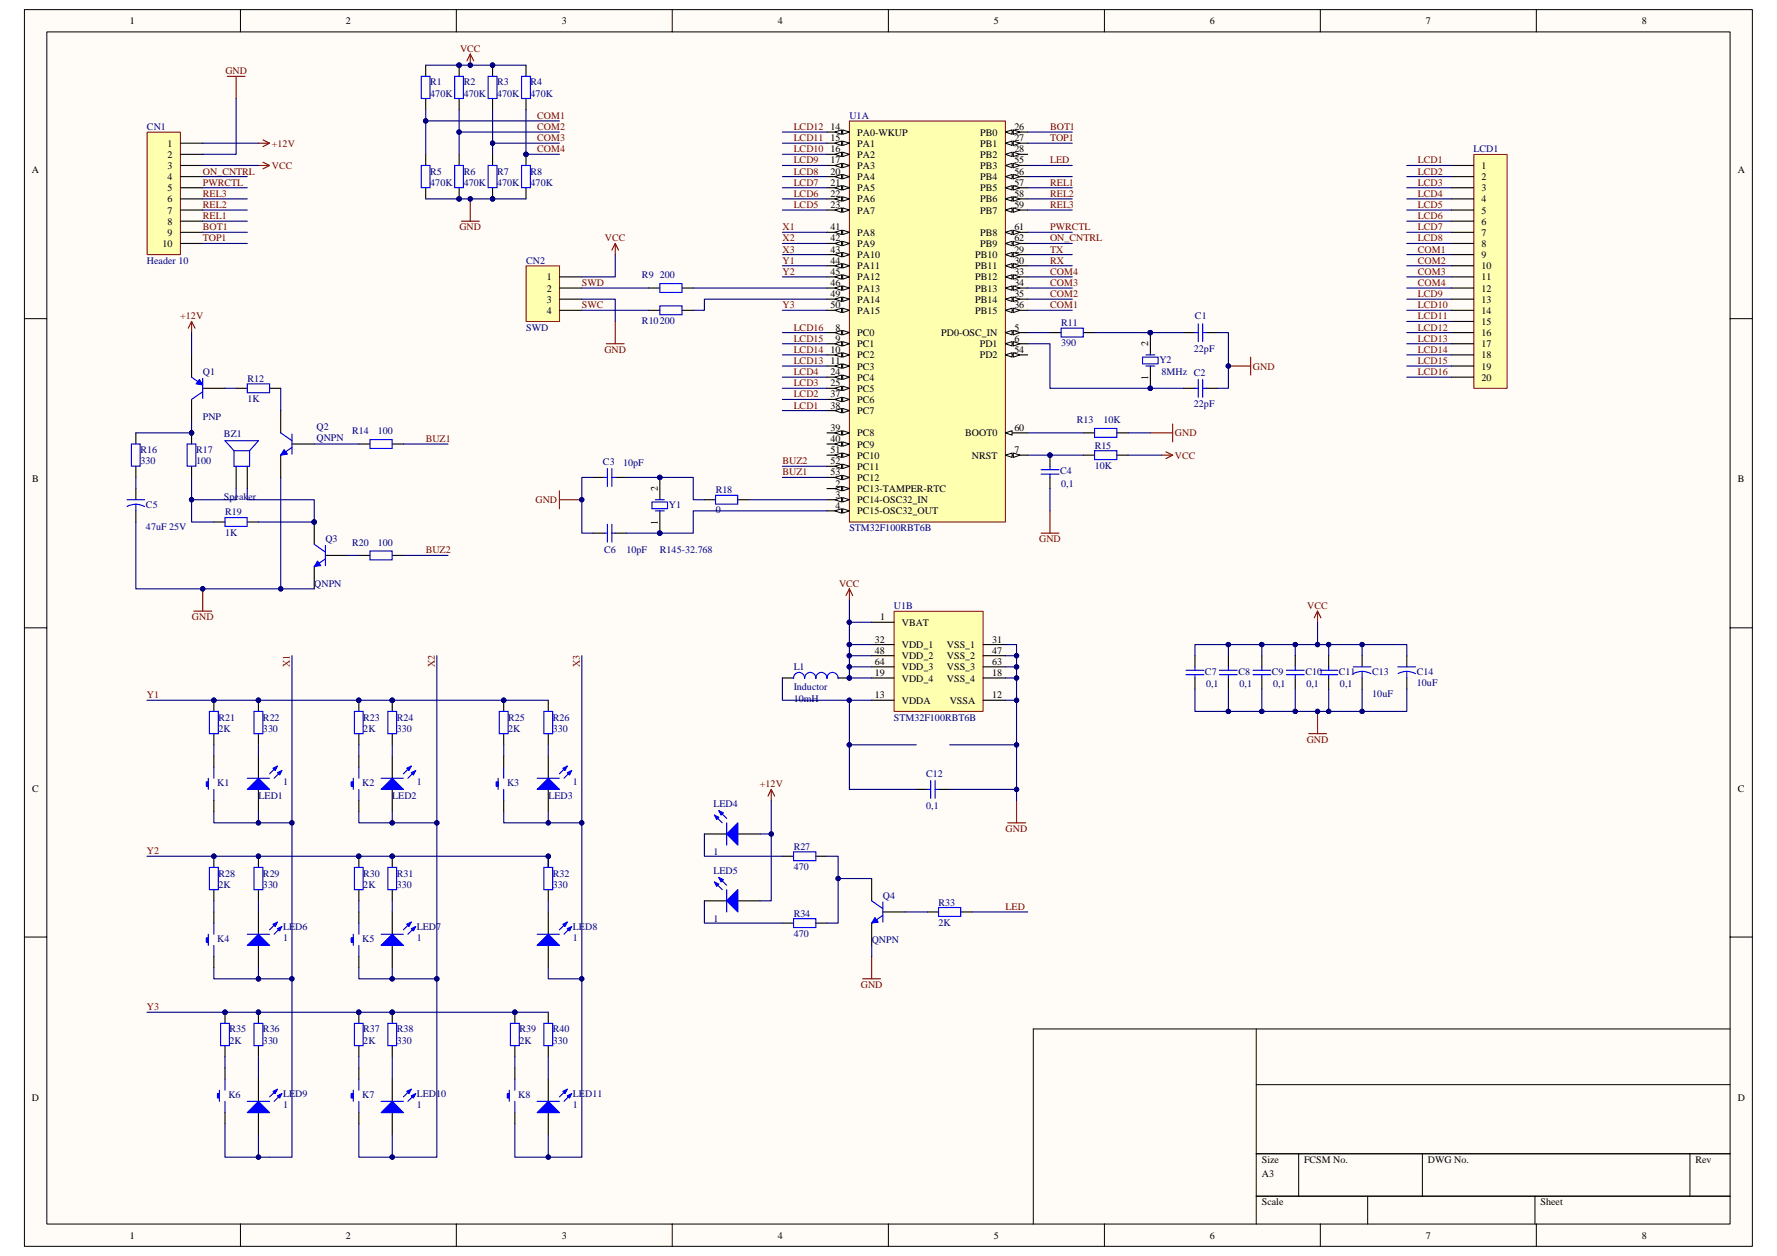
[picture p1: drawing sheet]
<svg xmlns="http://www.w3.org/2000/svg" width="297mm" height="210mm" viewBox="0 0 297 210" stroke-linecap="round" stroke-linejoin="round" font-family="sans-serif">
<defs><g id="words">
<g font-size="1.7">
<text x="21.7" y="4">1</text>
<text x="57.8" y="4">2</text>
<text x="93.9" y="4">3</text>
<text x="130" y="4">4</text>
<text x="166.1" y="4">5</text>
<text x="202.2" y="4">6</text>
<text x="238.4" y="4">7</text>
<text x="274.4" y="4">8</text>
<text x="138.8" y="21.7">14</text>
<text x="138.8" y="23.6">15</text>
<text x="143.3" y="22.7">PA0-WKUP</text>
<text x="163.9" y="22.7">PB0</text>
<text x="169.6" y="21.7">26</text>
<text x="169.6" y="23.6">27</text>
<text x="5.3" y="29">A</text>
<text x="28" y="24.5">1</text>
<text x="28" y="26.4">2</text>
<text x="28" y="28.3">3</text>
<text x="138.8" y="25.5">16</text>
<text x="138.8" y="27.3">17</text>
<text x="138.8" y="29.2">20</text>
<text x="143.3" y="24.5">PA1</text>
<text x="143.3" y="26.4">PA2</text>
<text x="143.3" y="28.3">PA3</text>
<text x="163.9" y="24.5">PB1</text>
<text x="163.9" y="26.4">PB2</text>
<text x="163.9" y="28.3">PB3</text>
<text x="169.6" y="25.5">28</text>
<text x="169.6" y="27.3">55</text>
<text x="169.6" y="29.2">56</text>
<text x="247.6" y="28.3">1</text>
<text x="290.5" y="29">A</text>
<text x="28" y="30.1">4</text>
<text x="28" y="32">5</text>
<text x="28" y="33.8">6</text>
<text x="28" y="35.7">7</text>
<text x="138.8" y="31.1">21</text>
<text x="138.8" y="32.9">22</text>
<text x="138.8" y="34.8">23</text>
<text x="143.3" y="30.1">PA4</text>
<text x="143.3" y="32">PA5</text>
<text x="143.3" y="33.8">PA6</text>
<text x="143.3" y="35.7">PA7</text>
<text x="163.9" y="30.1">PB4</text>
<text x="163.9" y="32">PB5</text>
<text x="163.9" y="33.8">PB6</text>
<text x="163.9" y="35.7">PB7</text>
<text x="169.6" y="31.1">57</text>
<text x="169.6" y="32.9">58</text>
<text x="169.6" y="34.8">59</text>
<text x="247.6" y="30.1">2</text>
<text x="247.6" y="32">3</text>
<text x="247.6" y="33.8">4</text>
<text x="247.6" y="35.7">5</text>
<text x="27.2" y="41.3">10</text>
<text x="28" y="37.6">8</text>
<text x="28" y="39.4">9</text>
<text x="138.8" y="38.5">41</text>
<text x="138.8" y="40.4">42</text>
<text x="143.3" y="39.4">PA8</text>
<text x="143.3" y="41.3">PA9</text>
<text x="163.9" y="39.4">PB8</text>
<text x="163.9" y="41.3">PB9</text>
<text x="169.6" y="38.5">61</text>
<text x="169.6" y="40.4">62</text>
<text x="247.6" y="37.6">6</text>
<text x="247.6" y="39.4">7</text>
<text x="247.6" y="41.3">8</text>
<text x="91.4" y="46.9">1</text>
<text x="138.8" y="42.2">43</text>
<text x="138.8" y="44.1">44</text>
<text x="138.8" y="46">45</text>
<text x="138.8" y="47.8">46</text>
<text x="143.3" y="43.2">PA10</text>
<text x="143.3" y="45">PA11</text>
<text x="143.3" y="46.9">PA12</text>
<text x="163" y="43.2">PB10</text>
<text x="163" y="45">PB11</text>
<text x="163" y="46.9">PB12</text>
<text x="169.6" y="42.2">29</text>
<text x="169.6" y="44.1">30</text>
<text x="169.6" y="46">33</text>
<text x="169.6" y="47.8">34</text>
<text x="247.6" y="43.2">9</text>
<text x="247.6" y="45">10</text>
<text x="247.6" y="46.9">11</text>
<text x="91.4" y="48.7">2</text>
<text x="91.4" y="50.6">3</text>
<text x="91.4" y="52.5">4</text>
<text x="138.8" y="49.7">49</text>
<text x="138.8" y="51.5">50</text>
<text x="143.3" y="48.7">PA13</text>
<text x="143.3" y="50.6">PA14</text>
<text x="143.3" y="52.5">PA15</text>
<text x="163" y="48.7">PB13</text>
<text x="163" y="50.6">PB14</text>
<text x="163" y="52.5">PB15</text>
<text x="169.6" y="49.7">35</text>
<text x="169.6" y="51.5">36</text>
<text x="247.6" y="48.7">12</text>
<text x="247.6" y="50.6">13</text>
<text x="247.6" y="52.5">14</text>
<text x="138.8" y="59">10</text>
<text x="139.7" y="55.3">8</text>
<text x="139.7" y="57.1">9</text>
<text x="143.3" y="56.2">PC0</text>
<text x="143.3" y="58.1">PC1</text>
<text x="143.3" y="59.9">PC2</text>
<text x="157.3" y="56.2">PD0-OSC_IN</text>
<text x="163.8" y="58.1">PD1</text>
<text x="163.8" y="59.9">PD2</text>
<text x="169.6" y="57.1">6</text>
<text x="169.6" y="59">54</text>
<text x="169.6" y="55.3">5</text>
<text x="191.9" y="57.8" transform="rotate(-90 191.9 57.8)">2</text>
<text x="247.6" y="54.3">15</text>
<text x="247.6" y="56.2">16</text>
<text x="247.6" y="58.1">17</text>
<text x="247.6" y="59.9">18</text>
<text x="138.8" y="60.9">11</text>
<text x="138.8" y="62.7">24</text>
<text x="138.8" y="64.6">25</text>
<text x="143.3" y="61.8">PC3</text>
<text x="143.3" y="63.6">PC4</text>
<text x="143.3" y="65.5">PC5</text>
<text x="191.9" y="63.5" transform="rotate(-90 191.9 63.5)">1</text>
<text x="247.6" y="61.8">19</text>
<text x="247.6" y="63.6">20</text>
<text x="138.8" y="66.4">37</text>
<text x="138.8" y="68.3">38</text>
<text x="143.3" y="67.4">PC6</text>
<text x="143.3" y="69.2">PC7</text>
<text x="138.8" y="72">39</text>
<text x="138.8" y="73.9">40</text>
<text x="138.8" y="75.8">51</text>
<text x="138.8" y="77.6">52</text>
<text x="143.3" y="73">PC8</text>
<text x="143.3" y="74.8">PC9</text>
<text x="143.3" y="76.7">PC10</text>
<text x="161.4" y="73">BOOT0</text>
<text x="162.5" y="76.7">NRST</text>
<text x="169.6" y="72">60</text>
<text x="169.6" y="75.8">7</text>
<text x="5.4" y="80.6">B</text>
<text x="109.9" y="82.1" transform="rotate(-90 109.9 82.1)">2</text>
<text x="138.8" y="79.5">53</text>
<text x="139.7" y="81.3">2</text>
<text x="139.7" y="83.2">3</text>
<text x="143.3" y="78.5">PC11</text>
<text x="143.3" y="80.4">PC12</text>
<text x="143.3" y="82.3">PC13-TAMPER-RTC</text>
<text x="290.5" y="80.6">B</text>
<text x="109.9" y="87.8" transform="rotate(-90 109.9 87.8)">1</text>
<text x="139.7" y="85.1">4</text>
<text x="143.3" y="84.1">PC14-OSC32_IN</text>
<text x="143.3" y="86">PC15-OSC32_OUT</text>
<text x="146.3" y="107.4">32</text>
<text x="147.1" y="103.7">1</text>
<text x="150.7" y="104.6">VBAT</text>
<text x="165.8" y="107.4">31</text>
<text x="146.3" y="109.3">48</text>
<text x="146.3" y="111.1">64</text>
<text x="146.3" y="113">19</text>
<text x="150.7" y="108.4">VDD_1</text>
<text x="150.7" y="110.2">VDD_2</text>
<text x="150.7" y="112.1">VDD_3</text>
<text x="150.7" y="113.9">VDD_4</text>
<text x="158.3" y="108.4">VSS_1</text>
<text x="158.3" y="110.2">VSS_2</text>
<text x="158.3" y="112.1">VSS_3</text>
<text x="158.3" y="113.9">VSS_4</text>
<text x="165.8" y="109.3">47</text>
<text x="165.8" y="111.1">63</text>
<text x="165.8" y="113">18</text>
<text x="146.3" y="116.7">13</text>
<text x="150.7" y="117.7">VDDA</text>
<text x="158.7" y="117.7">VSSA</text>
<text x="165.8" y="116.7">12</text>
<text x="5.4" y="132.3">C</text>
<text x="290.5" y="132.3">C</text>
<text x="5.3" y="184">D</text>
<text x="290.5" y="184">D</text>
<text x="210.9" y="194.4">Size</text>
<text x="210.9" y="196.8">A3</text>
<text x="218" y="194.4">FCSM No.</text>
<text x="238.7" y="194.4">DWG No.</text>
<text x="283.4" y="194.4">Rev</text>
<text x="210.9" y="201.5">Scale</text>
<text x="257.5" y="201.5">Sheet</text>
<text x="21.7" y="207.1">1</text>
<text x="57.8" y="207.1">2</text>
<text x="93.9" y="207.1">3</text>
<text x="130" y="207.1">4</text>
<text x="166.1" y="207.1">5</text>
<text x="202.2" y="207.1">6</text>
<text x="238.4" y="207.1">7</text>
<text x="274.4" y="207.1">8</text>
</g>
<g font-size="1.7" fill="#800000">
<text x="76.9" y="8.7">VCC</text>
<text x="37.7" y="12.4">GND</text>
<text x="89.8" y="21.7">COM2</text>
<text x="89.8" y="23.6">COM3</text>
<text x="89.8" y="19.9">COM1</text>
<text x="132.7" y="21.7">LCD12</text>
<text x="132.7" y="23.6">LCD11</text>
<text x="175.5" y="21.7">BOT1</text>
<text x="175.5" y="23.6">TOP1</text>
<text x="33.9" y="29.2">ON_CNTRL</text>
<text x="45.4" y="28.3">VCC</text>
<text x="45.4" y="24.5">+12V</text>
<text x="89.8" y="25.5">COM4</text>
<text x="132.7" y="29.2">LCD8</text>
<text x="132.7" y="27.3">LCD9</text>
<text x="132.7" y="25.5">LCD10</text>
<text x="175.5" y="27.3">LED</text>
<text x="237" y="27.3">LCD1</text>
<text x="237" y="29.2">LCD2</text>
<text x="33.9" y="31.1">PWRCTL</text>
<text x="33.9" y="32.9">REL3</text>
<text x="33.9" y="34.8">REL2</text>
<text x="132.7" y="31.1">LCD7</text>
<text x="132.7" y="32.9">LCD6</text>
<text x="132.7" y="34.8">LCD5</text>
<text x="175.5" y="34.8">REL3</text>
<text x="175.5" y="32.9">REL2</text>
<text x="175.5" y="31.1">REL1</text>
<text x="237" y="31.1">LCD3</text>
<text x="237" y="32.9">LCD4</text>
<text x="237" y="34.8">LCD5</text>
<text x="33.9" y="38.5">BOT1</text>
<text x="33.9" y="40.4">TOP1</text>
<text x="33.9" y="36.6">REL1</text>
<text x="76.8" y="38.5">GND</text>
<text x="101.1" y="40.4">VCC</text>
<text x="130.8" y="38.5">X1</text>
<text x="130.8" y="40.4">X2</text>
<text x="175.5" y="40.4">ON_CNTRL</text>
<text x="175.5" y="38.5">PWRCTL</text>
<text x="237" y="36.6">LCD6</text>
<text x="237" y="38.5">LCD7</text>
<text x="237" y="40.4">LCD8</text>
<text x="97.3" y="47.8">SWD</text>
<text x="130.8" y="42.2">X3</text>
<text x="130.8" y="44.1">Y1</text>
<text x="130.8" y="46">Y2</text>
<text x="175.5" y="47.8">COM3</text>
<text x="175.5" y="46">COM4</text>
<text x="175.5" y="42.2">TX</text>
<text x="175.5" y="44.1">RX</text>
<text x="237" y="42.2">COM1</text>
<text x="237" y="44.1">COM2</text>
<text x="237" y="46">COM3</text>
<text x="237" y="47.8">COM4</text>
<text x="30.1" y="53.4">+12V</text>
<text x="97.3" y="51.5">SWC</text>
<text x="130.8" y="51.5">Y3</text>
<text x="175.5" y="49.7">COM2</text>
<text x="175.5" y="51.5">COM1</text>
<text x="237" y="49.7">LCD9</text>
<text x="237" y="51.5">LCD10</text>
<text x="237" y="53.4">LCD11</text>
<text x="101" y="59">GND</text>
<text x="132.7" y="55.3">LCD16</text>
<text x="132.7" y="57.1">LCD15</text>
<text x="132.7" y="59">LCD14</text>
<text x="237" y="55.3">LCD12</text>
<text x="237" y="57.1">LCD13</text>
<text x="237" y="59">LCD14</text>
<text x="132.7" y="62.7">LCD4</text>
<text x="132.7" y="64.6">LCD3</text>
<text x="132.7" y="60.9">LCD13</text>
<text x="209.4" y="61.8">GND</text>
<text x="237" y="60.9">LCD15</text>
<text x="237" y="62.7">LCD16</text>
<text x="132.7" y="66.4">LCD2</text>
<text x="132.7" y="68.3">LCD1</text>
<text x="71.2" y="73.9">BUZ1</text>
<text x="130.8" y="77.6">BUZ2</text>
<text x="196.4" y="76.7">VCC</text>
<text x="196.4" y="73">GND</text>
<text x="130.8" y="79.5">BUZ1</text>
<text x="89.5" y="84.1">GND</text>
<text x="71.2" y="92.5">BUZ2</text>
<text x="173.7" y="90.7">GND</text>
<text x="140.2" y="98.1">VCC</text>
<text x="218.5" y="101.8">VCC</text>
<text x="32.1" y="103.7">GND</text>
<text x="48.4" y="111.5" transform="rotate(-90 48.4 111.5)">X1</text>
<text x="72.7" y="111.5" transform="rotate(-90 72.7 111.5)">X2</text>
<text x="96.9" y="111.5" transform="rotate(-90 96.9 111.5)">X3</text>
<text x="24.6" y="116.7">Y1</text>
<text x="218.4" y="124.2">GND</text>
<text x="127" y="131.6">+12V</text>
<text x="24.6" y="142.8">Y2</text>
<text x="168.1" y="139.1">GND</text>
<text x="168.1" y="152.1">LED</text>
<text x="143.9" y="165.2">GND</text>
<text x="24.6" y="168.9">Y3</text>
</g>
<g font-size="1.7" fill="#000080">
<text x="71.9" y="16.2">470K</text>
<text x="71.9" y="14.3">R1</text>
<text x="77.5" y="16.2">470K</text>
<text x="77.5" y="14.3">R2</text>
<text x="83.1" y="16.2">470K</text>
<text x="83.1" y="14.3">R3</text>
<text x="88.7" y="16.2">470K</text>
<text x="88.7" y="14.3">R4</text>
<text x="24.6" y="21.7">CN1</text>
<text x="142" y="19.9">U1A</text>
<text x="71.9" y="29.2">R5</text>
<text x="77.5" y="29.2">R6</text>
<text x="83.1" y="29.2">R7</text>
<text x="88.7" y="29.2">R8</text>
<text x="246.3" y="25.5">LCD1</text>
<text x="71.9" y="31.1">470K</text>
<text x="77.5" y="31.1">470K</text>
<text x="83.1" y="31.1">470K</text>
<text x="88.7" y="31.1">470K</text>
<text x="24.6" y="44.1">Header 10</text>
<text x="87.9" y="44.1">CN2</text>
<text x="107.3" y="46.5">R9</text>
<text x="110.3" y="46.5">200</text>
<text x="199.7" y="53.4">C1</text>
<text x="87.9" y="55.3">SWD</text>
<text x="107.3" y="54.1">R10200</text>
<text x="177.4" y="57.9">390</text>
<text x="177.4" y="54.5">R11</text>
<text x="199.6" y="58.8">22pF</text>
<text x="33.9" y="62.7">Q1</text>
<text x="41.4" y="63.8">R12</text>
<text x="193.8" y="60.7">Y2</text>
<text x="194.2" y="62.7">8MHz C2</text>
<text x="33.9" y="70.2">PNP</text>
<text x="41.4" y="67.2">1K</text>
<text x="52.9" y="71.8">Q2</text>
<text x="180" y="70.7">R13</text>
<text x="184.5" y="70.7">10K</text>
<text x="199.6" y="68.1">22pF</text>
<text x="23.5" y="77.6">330</text>
<text x="23.5" y="75.8">R16</text>
<text x="32.8" y="77.6">100</text>
<text x="32.8" y="75.8">R17</text>
<text x="37.4" y="73.1">BZ1</text>
<text x="52.9" y="73.7">QNPN</text>
<text x="58.9" y="72.6">R14</text>
<text x="63.2" y="72.6">100</text>
<text x="100.8" y="77.8">C3</text>
<text x="104.2" y="78">10pF</text>
<text x="183" y="75">R15</text>
<text x="37.4" y="83.6">Speaker</text>
<text x="119.6" y="82.4">R18</text>
<text x="177.2" y="79.3">C4</text>
<text x="177.4" y="81.3">0,1</text>
<text x="183" y="78.4">10K</text>
<text x="24.4" y="88.6">47uF 25V</text>
<text x="24.4" y="84.9">C5</text>
<text x="37.6" y="89.5">1K</text>
<text x="37.6" y="86.2">R19</text>
<text x="111.8" y="84.9">Y1</text>
<text x="119.6" y="85.8">0</text>
<text x="142" y="88.8">STM32F100RBT6B</text>
<text x="54.4" y="90.7">Q3</text>
<text x="58.9" y="91.2">R20</text>
<text x="63.2" y="91.2">100</text>
<text x="101" y="92.5">C6</text>
<text x="104.7" y="92.5">10pF</text>
<text x="110.3" y="92.5">R145-32.768</text>
<text x="52.5" y="98.1">QNPN</text>
<text x="149.4" y="101.8">U1B</text>
<text x="132.7" y="112.1">L1</text>
<text x="201.4" y="112.8">C7</text>
<text x="207" y="112.8">C8</text>
<text x="212.6" y="112.8">C9</text>
<text x="218.2" y="112.8">C10</text>
<text x="223.8" y="112.8">C11</text>
<text x="229.4" y="112.8">C13</text>
<text x="236.8" y="112.8">C14</text>
<text x="132.7" y="117.3">10mH</text>
<text x="132.7" y="115.4">Inductor</text>
<text x="201.6" y="114.9">0,1</text>
<text x="207.2" y="114.9">0,1</text>
<text x="212.8" y="114.9">0,1</text>
<text x="218.4" y="114.9">0,1</text>
<text x="224" y="114.9">0,1</text>
<text x="229.4" y="116.5">10uF</text>
<text x="236.8" y="114.7">10uF</text>
<text x="36.5" y="122.3">2K</text>
<text x="36.5" y="120.5">R21</text>
<text x="44" y="122.3">330</text>
<text x="44" y="120.5">R22</text>
<text x="60.7" y="122.3">2K</text>
<text x="60.7" y="120.5">R23</text>
<text x="66.3" y="122.3">330</text>
<text x="66.3" y="120.5">R24</text>
<text x="85" y="122.3">2K</text>
<text x="85" y="120.5">R25</text>
<text x="92.4" y="122.3">330</text>
<text x="92.4" y="120.5">R26</text>
<text x="149.4" y="120.5">STM32F100RBT6B</text>
<text x="36.3" y="131.4">K1</text>
<text x="47.3" y="131.3">1</text>
<text x="60.6" y="131.4">K2</text>
<text x="69.7" y="131.3">1</text>
<text x="84.8" y="131.4">K3</text>
<text x="95.8" y="131.3">1</text>
<text x="154.8" y="130">C12</text>
<text x="43.2" y="133.5">LED1</text>
<text x="65.6" y="133.5">LED2</text>
<text x="91.7" y="133.5">LED3</text>
<text x="119.2" y="135">LED4</text>
<text x="154.8" y="135.2">0,1</text>
<text x="119.2" y="143">1</text>
<text x="132.7" y="142.1">R27</text>
<text x="36.5" y="148.4">2K</text>
<text x="36.5" y="146.5">R28</text>
<text x="44" y="148.4">330</text>
<text x="44" y="146.5">R29</text>
<text x="60.7" y="148.4">2K</text>
<text x="60.7" y="146.5">R30</text>
<text x="66.3" y="148.4">330</text>
<text x="66.3" y="146.5">R31</text>
<text x="92.4" y="148.4">330</text>
<text x="92.4" y="146.5">R32</text>
<text x="119.2" y="146.2">LED5</text>
<text x="132.7" y="145.4">470</text>
<text x="47.3" y="155.5">LED6</text>
<text x="69.7" y="155.5">LED7</text>
<text x="95.8" y="155.5">LED8</text>
<text x="119.2" y="154.2">1</text>
<text x="132.7" y="153.2">R34</text>
<text x="147.6" y="150.3">Q4</text>
<text x="156.9" y="154.7">2K</text>
<text x="156.9" y="151.4">R33</text>
<text x="36.3" y="157.5">K4</text>
<text x="47.3" y="157.3">1</text>
<text x="60.6" y="157.5">K5</text>
<text x="69.7" y="157.3">1</text>
<text x="95.8" y="157.3">1</text>
<text x="132.7" y="156.6">470</text>
<text x="145.7" y="157.7">QNPN</text>
<text x="38.4" y="172.6">R35</text>
<text x="44" y="172.6">R36</text>
<text x="60.7" y="172.6">R37</text>
<text x="66.3" y="172.6">R38</text>
<text x="86.8" y="172.6">R39</text>
<text x="92.4" y="172.6">R40</text>
<text x="38.4" y="174.5">2K</text>
<text x="44" y="174.5">330</text>
<text x="60.7" y="174.5">2K</text>
<text x="66.3" y="174.5">330</text>
<text x="86.8" y="174.5">2K</text>
<text x="92.4" y="174.5">330</text>
<text x="38.2" y="183.6">K6</text>
<text x="47.3" y="183.4">LED9</text>
<text x="47.3" y="185.3">1</text>
<text x="60.6" y="183.6">K7</text>
<text x="69.7" y="183.4">LED10</text>
<text x="69.7" y="185.3">1</text>
<text x="86.6" y="183.6">K8</text>
<text x="95.8" y="183.4">LED11</text>
<text x="95.8" y="185.3">1</text>
</g>
</g></defs>
<path d="M4.1 1.6h288.8v206.8h-288.8z" fill="#fffcf8"/>
<path d="M4.1 1.6h288.8v206.8h-288.8z" fill="none" stroke="#000" stroke-width=".17"/>
<path d="M7.8 5.4h281.4v199.2h-281.4z" fill="#fffcf8"/>
<g fill="none" stroke="#000" stroke-width=".17">
<path d="M7.8 5.3h281.4v199.3h-281.4zM40.2 1.6v3.7M76.3 1.6v3.7M112.4 1.6v3.7M148.5 1.6v3.7M184.6 1.6v3.7M220.7 1.6v3.7M256.8 1.6v3.7M4.1 53.3h3.7M289.2 53.3h3.7M4.1 105h3.7M289.2 105h3.7"/>
<path d="M4.1 156.7h3.7M289.2 156.7h3.7M210 172v32.6M289.2 172h-116.5v32.6M210 181.3h79.2M210 192.9h79.2M210 200h79.2M217.1 192.9v7.1M228.6 200v4.6M237.8 192.9v7.1M256.6 200v4.6M282.5 192.9v7.1"/>
<path d="M40.2 204.6v3.8M76.3 204.6v3.8M112.4 204.6v3.8M148.5 204.6v3.8M184.6 204.6v3.8M220.7 204.6v3.8M256.8 204.6v3.8"/>
</g>
<path d="M24.6 22.1h5.6v20.5h-5.6z" fill="#ffffb0"/>
<path d="M24.6 22.1h5.6v20.5h-5.6z" fill="none" stroke="#800000" stroke-width=".17"/>
<path d="M30.2 23.9h3.7M30.2 25.8h3.7M30.2 27.7h3.7M30.2 29.5h3.7M30.2 31.4h3.7M30.2 33.3h3.7M30.2 35.1h3.7M30.2 37h3.7M30.2 38.8h3.7M30.2 40.7h3.7" fill="none" stroke="#000" stroke-width=".19"/>
<path d="M38 12.8h3M39.5 12.8v3.7M43.2 27.7h1.9M43.2 23.9h1.9M44 27.1l1.1 .6M44 23.4l1.1 .5M45.1 27.7l-1.1 .5M45.1 23.9l-1.1 .6" fill="none" stroke="#800000" stroke-width=".19"/>
<path d="M246.4 25.8h5.5v39.1h-5.5z" fill="#ffffb0"/>
<path d="M246.4 25.8h5.5v39.1h-5.5z" fill="none" stroke="#800000" stroke-width=".17"/>
<g fill="none" stroke="#000" stroke-width=".19">
<path d="M242.6 27.7h3.7M242.6 29.5h3.7M242.6 31.4h3.7M242.6 33.3h3.7M242.6 35.1h3.7M242.6 37h3.7M242.6 38.8h3.7M242.6 40.7h3.7M242.6 42.6h3.7M242.6 44.4h3.7M242.6 46.3h3.7M242.6 48.2h3.7"/>
<path d="M242.6 50h3.7M242.6 51.9h3.7M242.6 53.7h3.7M242.6 55.6h3.7M242.6 57.5h3.7M242.6 59.3h3.7M242.6 61.2h3.7M242.6 63.1h3.7M65.6 126.4v3.7M65.6 132v3.7"/>
</g>
<path d="M63.7 132l1.9-1.9 1.8 1.9z" fill="#00f"/>
<path d="M63.7 132l1.9-1.9 1.8 1.9zM68.7 128.1l-1.3 1.3M69.5 128.8l-1.3 1.3" fill="none" stroke="#00f" stroke-width=".19"/>
<path d="M68 128.4l.7-.3-.3 .7z" fill="#00f"/>
<path d="M68 128.4l.7-.3-.3 .7z" fill="none" stroke="#00f" stroke-width=".19"/>
<path d="M68.7 129.2l.8-.4-.4 .8z" fill="#00f"/>
<path d="M63.7 130.1h3.7M68.7 129.2l.8-.4-.4 .8z" fill="none" stroke="#00f" stroke-width=".19"/>
<path d="M43.2 126.4v3.7M43.2 132v3.7" fill="none" stroke="#000" stroke-width=".19"/>
<path d="M41.3 132l1.9-1.9 1.9 1.9z" fill="#00f"/>
<path d="M41.3 132l1.9-1.9 1.9 1.9zM46.4 128.1l-1.3 1.3M47.1 128.8l-1.3 1.3" fill="none" stroke="#00f" stroke-width=".19"/>
<path d="M45.6 128.4l.8-.3-.4 .7z" fill="#00f"/>
<path d="M45.6 128.4l.8-.3-.4 .7z" fill="none" stroke="#00f" stroke-width=".19"/>
<path d="M46.4 129.2l.7-.4-.3 .8z" fill="#00f"/>
<path d="M41.3 130.1h3.8M46.4 129.2l.7-.4-.3 .8z" fill="none" stroke="#00f" stroke-width=".19"/>
<path d="M91.6 126.4v3.7M91.6 132v3.7" fill="none" stroke="#000" stroke-width=".19"/>
<path d="M89.8 132l1.8-1.9 1.9 1.9z" fill="#00f"/>
<path d="M89.8 132l1.8-1.9 1.9 1.9zM94.8 128.1l-1.3 1.3M95.6 128.8l-1.3 1.3" fill="none" stroke="#00f" stroke-width=".19"/>
<path d="M94.1 128.4l.7-.3-.4 .7z" fill="#00f"/>
<path d="M94.1 128.4l.7-.3-.4 .7z" fill="none" stroke="#00f" stroke-width=".19"/>
<path d="M94.8 129.2l.8-.4-.4 .8z" fill="#00f"/>
<path d="M89.8 130.1h3.7M94.8 129.2l.8-.4-.4 .8z" fill="none" stroke="#00f" stroke-width=".19"/>
<path d="M65.6 180.4v3.7M65.6 186v3.7" fill="none" stroke="#000" stroke-width=".19"/>
<path d="M65.6 184.1l1.8 1.9h-3.7z" fill="#00f"/>
<path d="M65.6 184.1l1.8 1.9h-3.7zM68.7 182.1l-1.3 1.3M69.5 182.8l-1.3 1.3" fill="none" stroke="#00f" stroke-width=".19"/>
<path d="M68 182.5l.7-.4-.3 .7z" fill="#00f"/>
<path d="M68 182.5l.7-.4-.3 .7z" fill="none" stroke="#00f" stroke-width=".19"/>
<path d="M68.7 183.2l.8-.4-.4 .8z" fill="#00f"/>
<path d="M63.7 184.1h3.7M68.7 183.2l.8-.4-.4 .8z" fill="none" stroke="#00f" stroke-width=".19"/>
<path d="M43.2 180.4v3.7M43.2 186v3.7" fill="none" stroke="#000" stroke-width=".19"/>
<path d="M43.2 184.1l1.9 1.9h-3.8z" fill="#00f"/>
<path d="M43.2 184.1l1.9 1.9h-3.8zM46.4 182.1l-1.3 1.3M47.1 182.8l-1.3 1.3" fill="none" stroke="#00f" stroke-width=".19"/>
<path d="M45.6 182.5l.8-.4-.4 .7z" fill="#00f"/>
<path d="M45.6 182.5l.8-.4-.4 .7z" fill="none" stroke="#00f" stroke-width=".19"/>
<path d="M46.4 183.2l.7-.4-.3 .8z" fill="#00f"/>
<path d="M41.3 184.1h3.8M46.4 183.2l.7-.4-.3 .8z" fill="none" stroke="#00f" stroke-width=".19"/>
<path d="M91.6 180.4v3.7M91.6 186v3.7" fill="none" stroke="#000" stroke-width=".19"/>
<path d="M91.6 184.1l1.9 1.9h-3.7z" fill="#00f"/>
<path d="M91.6 184.1l1.9 1.9h-3.7zM94.8 182.1l-1.3 1.3M95.6 182.8l-1.3 1.3" fill="none" stroke="#00f" stroke-width=".19"/>
<path d="M94.1 182.5l.7-.4-.4 .7z" fill="#00f"/>
<path d="M94.1 182.5l.7-.4-.4 .7z" fill="none" stroke="#00f" stroke-width=".19"/>
<path d="M94.8 183.2l.8-.4-.4 .8z" fill="#00f"/>
<path d="M89.8 184.1h3.7M94.8 183.2l.8-.4-.4 .8z" fill="none" stroke="#00f" stroke-width=".19"/>
<path d="M65.6 152.5v3.7M65.6 158.1v3.7" fill="none" stroke="#000" stroke-width=".19"/>
<path d="M63.7 158.1l1.9-1.9 1.8 1.9z" fill="#00f"/>
<path d="M63.7 158.1l1.9-1.9 1.8 1.9zM68.7 154.2l-1.3 1.2M69.5 154.9l-1.3 1.3" fill="none" stroke="#00f" stroke-width=".19"/>
<path d="M68 154.5l.7-.3-.3 .7z" fill="#00f"/>
<path d="M68 154.5l.7-.3-.3 .7z" fill="none" stroke="#00f" stroke-width=".19"/>
<path d="M68.7 155.3l.8-.4-.4 .7z" fill="#00f"/>
<path d="M63.7 156.2h3.7M68.7 155.3l.8-.4-.4 .7zM36.9 171.1h1.5v3.7h-1.5zM42.5 171.1h1.4v3.7h-1.4zM59.2 171.1h1.5v3.7h-1.5zM64.8 171.1h1.5v3.7h-1.5zM85.3 171.1h1.5v3.7h-1.5zM90.9 171.1h1.5v3.7h-1.5z" fill="none" stroke="#00f" stroke-width=".19"/>
<path d="M37.6 169.2v1.9M37.6 174.8v1.9M43.2 169.2v1.9M43.2 174.8v1.9M60 169.2v1.9M60 174.8v1.9M65.6 169.2v1.9M65.6 174.8v1.9M86.1 169.2v1.9M86.1 174.8v1.9M91.6 169.2v1.9M91.6 174.8v1.9" fill="none" stroke="#000" stroke-width=".19"/>
<g fill="#000080" stroke="#000080" stroke-width=".17">
<circle cx="60" cy="169.2" r=".36"/>
<circle cx="37.6" cy="169.2" r=".36"/>
<circle cx="86.1" cy="169.2" r=".36"/>
<circle cx="43.2" cy="169.2" r=".36"/>
<circle cx="65.6" cy="169.2" r=".37"/>
</g>
<path d="M142 20.3h26.1v67h-26.1z" fill="#ffffb0"/>
<path d="M142 20.2h26.1v67.1h-26.1z" fill="none" stroke="#800000" stroke-width=".17"/>
<path d="M168.1 72.4h3.7" fill="none" stroke="#000" stroke-width=".19"/>
<path d="M168.1 72.4l1.1-.4v.7z" fill="#fffcf8"/>
<path d="M168.1 72.4l1.1-.4v.7z" fill="none" stroke="#000" stroke-width=".17"/>
<path d="M168.1 76.1h3.7" fill="none" stroke="#000" stroke-width=".19"/>
<path d="M168.1 76.1l1.1-.4v.8z" fill="#fffcf8"/>
<path d="M168.1 76.1l1.1-.4v.8z" fill="none" stroke="#000" stroke-width=".17"/>
<path d="M169.4 75.7l1.1 .4-1.1 .4z" fill="#fffcf8"/>
<path d="M169.4 75.7l1.1 .4-1.1 .4z" fill="none" stroke="#000" stroke-width=".17"/>
<path d="M168.1 55.6h3.7" fill="none" stroke="#000" stroke-width=".19"/>
<path d="M168.1 55.6l1.1-.4v.8z" fill="#fffcf8"/>
<path d="M168.1 55.6l1.1-.4v.8z" fill="none" stroke="#000" stroke-width=".17"/>
<path d="M169.4 55.2l1.1 .4-1.1 .4z" fill="#fffcf8"/>
<path d="M169.4 55.2l1.1 .4-1.1 .4z" fill="none" stroke="#000" stroke-width=".17"/>
<path d="M168.1 57.5h3.7" fill="none" stroke="#000" stroke-width=".19"/>
<path d="M168.1 57.5l1.1-.4v.7z" fill="#fffcf8"/>
<path d="M168.1 57.5l1.1-.4v.7z" fill="none" stroke="#000" stroke-width=".17"/>
<path d="M169.4 57.1l1.1 .4-1.1 .3z" fill="#fffcf8"/>
<path d="M169.4 57.1l1.1 .4-1.1 .3z" fill="none" stroke="#000" stroke-width=".17"/>
<path d="M138.2 22.1h3.8" fill="none" stroke="#000" stroke-width=".19"/>
<path d="M140.9 21.7l1.1 .4-1.1 .4z" fill="#fffcf8"/>
<path d="M140.9 21.7l1.1 .4-1.1 .4z" fill="none" stroke="#000" stroke-width=".17"/>
<path d="M139.5 22.1l1.2-.4v.8z" fill="#fffcf8"/>
<path d="M139.5 22.1l1.2-.4v.8z" fill="none" stroke="#000" stroke-width=".17"/>
<path d="M138.2 23.9h3.8" fill="none" stroke="#000" stroke-width=".19"/>
<path d="M140.9 23.6l1.1 .3-1.1 .4z" fill="#fffcf8"/>
<path d="M140.9 23.6l1.1 .3-1.1 .4z" fill="none" stroke="#000" stroke-width=".17"/>
<path d="M139.5 23.9l1.2-.3v.7z" fill="#fffcf8"/>
<path d="M139.5 23.9l1.2-.3v.7z" fill="none" stroke="#000" stroke-width=".17"/>
<path d="M138.2 25.8h3.8" fill="none" stroke="#000" stroke-width=".19"/>
<path d="M140.9 25.4l1.1 .4-1.1 .4z" fill="#fffcf8"/>
<path d="M140.9 25.4l1.1 .4-1.1 .4z" fill="none" stroke="#000" stroke-width=".17"/>
<path d="M139.5 25.8l1.2-.4v.8z" fill="#fffcf8"/>
<path d="M139.5 25.8l1.2-.4v.8z" fill="none" stroke="#000" stroke-width=".17"/>
<path d="M138.2 27.7h3.8" fill="none" stroke="#000" stroke-width=".19"/>
<path d="M140.9 27.3l1.1 .4-1.1 .3z" fill="#fffcf8"/>
<path d="M140.9 27.3l1.1 .4-1.1 .3z" fill="none" stroke="#000" stroke-width=".17"/>
<path d="M139.5 27.7l1.2-.4v.7z" fill="#fffcf8"/>
<path d="M139.5 27.7l1.2-.4v.7z" fill="none" stroke="#000" stroke-width=".17"/>
<path d="M138.2 29.5h3.8" fill="none" stroke="#000" stroke-width=".19"/>
<path d="M140.9 29.2l1.1 .3-1.1 .4z" fill="#fffcf8"/>
<path d="M140.9 29.2l1.1 .3-1.1 .4z" fill="none" stroke="#000" stroke-width=".17"/>
<path d="M139.5 29.5l1.2-.3v.7z" fill="#fffcf8"/>
<path d="M139.5 29.5l1.2-.3v.7z" fill="none" stroke="#000" stroke-width=".17"/>
<path d="M138.2 31.4h3.8" fill="none" stroke="#000" stroke-width=".19"/>
<path d="M140.9 31l1.1 .4-1.1 .4z" fill="#fffcf8"/>
<path d="M140.9 31l1.1 .4-1.1 .4z" fill="none" stroke="#000" stroke-width=".17"/>
<path d="M139.5 31.4l1.2-.4v.8z" fill="#fffcf8"/>
<path d="M139.5 31.4l1.2-.4v.8z" fill="none" stroke="#000" stroke-width=".17"/>
<path d="M138.2 33.3h3.8" fill="none" stroke="#000" stroke-width=".19"/>
<path d="M140.9 32.9l1.1 .4-1.1 .3z" fill="#fffcf8"/>
<path d="M140.9 32.9l1.1 .4-1.1 .3z" fill="none" stroke="#000" stroke-width=".17"/>
<path d="M139.5 33.3l1.2-.4v.7z" fill="#fffcf8"/>
<path d="M139.5 33.3l1.2-.4v.7z" fill="none" stroke="#000" stroke-width=".17"/>
<path d="M138.2 35.1h3.8" fill="none" stroke="#000" stroke-width=".19"/>
<path d="M140.9 34.8l1.1 .3-1.1 .4z" fill="#fffcf8"/>
<path d="M140.9 34.8l1.1 .3-1.1 .4z" fill="none" stroke="#000" stroke-width=".17"/>
<path d="M139.5 35.1l1.2-.3v.7z" fill="#fffcf8"/>
<path d="M139.5 35.1l1.2-.3v.7z" fill="none" stroke="#000" stroke-width=".17"/>
<path d="M138.2 38.8h3.8" fill="none" stroke="#000" stroke-width=".19"/>
<path d="M140.9 38.5l1.1 .3-1.1 .4z" fill="#fffcf8"/>
<path d="M140.9 38.5l1.1 .3-1.1 .4z" fill="none" stroke="#000" stroke-width=".17"/>
<path d="M139.5 38.8l1.2-.3v.7z" fill="#fffcf8"/>
<path d="M139.5 38.8l1.2-.3v.7z" fill="none" stroke="#000" stroke-width=".17"/>
<path d="M138.2 40.7h3.8" fill="none" stroke="#000" stroke-width=".19"/>
<path d="M140.9 40.3l1.1 .4-1.1 .4z" fill="#fffcf8"/>
<path d="M140.9 40.3l1.1 .4-1.1 .4z" fill="none" stroke="#000" stroke-width=".17"/>
<path d="M139.5 40.7l1.2-.4v.8z" fill="#fffcf8"/>
<path d="M139.5 40.7l1.2-.4v.8z" fill="none" stroke="#000" stroke-width=".17"/>
<path d="M138.2 42.6h3.8" fill="none" stroke="#000" stroke-width=".19"/>
<path d="M140.9 42.2l1.1 .4-1.1 .3z" fill="#fffcf8"/>
<path d="M140.9 42.2l1.1 .4-1.1 .3z" fill="none" stroke="#000" stroke-width=".17"/>
<path d="M139.5 42.6l1.2-.4v.7z" fill="#fffcf8"/>
<path d="M139.5 42.6l1.2-.4v.7z" fill="none" stroke="#000" stroke-width=".17"/>
<path d="M138.2 44.4h3.8" fill="none" stroke="#000" stroke-width=".19"/>
<path d="M140.9 44.1l1.1 .3-1.1 .4z" fill="#fffcf8"/>
<path d="M140.9 44.1l1.1 .3-1.1 .4z" fill="none" stroke="#000" stroke-width=".17"/>
<path d="M139.5 44.4l1.2-.3v.7z" fill="#fffcf8"/>
<path d="M139.5 44.4l1.2-.3v.7z" fill="none" stroke="#000" stroke-width=".17"/>
<path d="M138.2 46.3h3.8" fill="none" stroke="#000" stroke-width=".19"/>
<path d="M140.9 45.9l1.1 .4-1.1 .4z" fill="#fffcf8"/>
<path d="M140.9 45.9l1.1 .4-1.1 .4z" fill="none" stroke="#000" stroke-width=".17"/>
<path d="M139.5 46.3l1.2-.4v.8z" fill="#fffcf8"/>
<path d="M139.5 46.3l1.2-.4v.8z" fill="none" stroke="#000" stroke-width=".17"/>
<path d="M138.2 48.2h3.8" fill="none" stroke="#000" stroke-width=".19"/>
<path d="M140.9 47.8l1.1 .4-1.1 .3z" fill="#fffcf8"/>
<path d="M140.9 47.8l1.1 .4-1.1 .3z" fill="none" stroke="#000" stroke-width=".17"/>
<path d="M139.5 48.2l1.2-.4v.7z" fill="#fffcf8"/>
<path d="M139.5 48.2l1.2-.4v.7z" fill="none" stroke="#000" stroke-width=".17"/>
<path d="M138.2 50h3.8" fill="none" stroke="#000" stroke-width=".19"/>
<path d="M140.9 49.7l1.1 .3-1.1 .4z" fill="#fffcf8"/>
<path d="M140.9 49.7l1.1 .3-1.1 .4z" fill="none" stroke="#000" stroke-width=".17"/>
<path d="M139.5 50l1.2-.3v.7z" fill="#fffcf8"/>
<path d="M139.5 50l1.2-.3v.7z" fill="none" stroke="#000" stroke-width=".17"/>
<path d="M138.2 51.9h3.8" fill="none" stroke="#000" stroke-width=".19"/>
<path d="M140.9 51.5l1.1 .4-1.1 .4z" fill="#fffcf8"/>
<path d="M140.9 51.5l1.1 .4-1.1 .4z" fill="none" stroke="#000" stroke-width=".17"/>
<path d="M139.5 51.9l1.2-.4v.8z" fill="#fffcf8"/>
<path d="M139.5 51.9l1.2-.4v.8z" fill="none" stroke="#000" stroke-width=".17"/>
<path d="M168.1 22.1h3.7" fill="none" stroke="#000" stroke-width=".19"/>
<path d="M168.1 22.1l1.1-.4v.8z" fill="#fffcf8"/>
<path d="M168.1 22.1l1.1-.4v.8z" fill="none" stroke="#000" stroke-width=".17"/>
<path d="M169.4 21.7l1.1 .4-1.1 .4z" fill="#fffcf8"/>
<path d="M169.4 21.7l1.1 .4-1.1 .4z" fill="none" stroke="#000" stroke-width=".17"/>
<path d="M168.1 23.9h3.7" fill="none" stroke="#000" stroke-width=".19"/>
<path d="M168.1 23.9l1.1-.3v.7z" fill="#fffcf8"/>
<path d="M168.1 23.9l1.1-.3v.7z" fill="none" stroke="#000" stroke-width=".17"/>
<path d="M169.4 23.6l1.1 .3-1.1 .4z" fill="#fffcf8"/>
<path d="M169.4 23.6l1.1 .3-1.1 .4z" fill="none" stroke="#000" stroke-width=".17"/>
<path d="M168.1 25.8h3.7" fill="none" stroke="#000" stroke-width=".19"/>
<path d="M168.1 25.8l1.1-.4v.8z" fill="#fffcf8"/>
<path d="M168.1 25.8l1.1-.4v.8z" fill="none" stroke="#000" stroke-width=".17"/>
<path d="M169.4 25.4l1.1 .4-1.1 .4z" fill="#fffcf8"/>
<path d="M169.4 25.4l1.1 .4-1.1 .4z" fill="none" stroke="#000" stroke-width=".17"/>
<path d="M168.1 27.7h3.7" fill="none" stroke="#000" stroke-width=".19"/>
<path d="M168.1 27.7l1.1-.4v.7z" fill="#fffcf8"/>
<path d="M168.1 27.7l1.1-.4v.7z" fill="none" stroke="#000" stroke-width=".17"/>
<path d="M169.4 27.3l1.1 .4-1.1 .3z" fill="#fffcf8"/>
<path d="M169.4 27.3l1.1 .4-1.1 .3z" fill="none" stroke="#000" stroke-width=".17"/>
<path d="M168.1 29.5h3.7" fill="none" stroke="#000" stroke-width=".19"/>
<path d="M168.1 29.5l1.1-.3v.7z" fill="#fffcf8"/>
<path d="M168.1 29.5l1.1-.3v.7z" fill="none" stroke="#000" stroke-width=".17"/>
<path d="M169.4 29.2l1.1 .3-1.1 .4z" fill="#fffcf8"/>
<path d="M169.4 29.2l1.1 .3-1.1 .4z" fill="none" stroke="#000" stroke-width=".17"/>
<path d="M168.1 31.4h3.7" fill="none" stroke="#000" stroke-width=".19"/>
<path d="M168.1 31.4l1.1-.4v.8z" fill="#fffcf8"/>
<path d="M168.1 31.4l1.1-.4v.8z" fill="none" stroke="#000" stroke-width=".17"/>
<path d="M169.4 31l1.1 .4-1.1 .4z" fill="#fffcf8"/>
<path d="M169.4 31l1.1 .4-1.1 .4z" fill="none" stroke="#000" stroke-width=".17"/>
<path d="M168.1 33.3h3.7" fill="none" stroke="#000" stroke-width=".19"/>
<path d="M168.1 33.3l1.1-.4v.7z" fill="#fffcf8"/>
<path d="M168.1 33.3l1.1-.4v.7z" fill="none" stroke="#000" stroke-width=".17"/>
<path d="M169.4 32.9l1.1 .4-1.1 .3z" fill="#fffcf8"/>
<path d="M169.4 32.9l1.1 .4-1.1 .3z" fill="none" stroke="#000" stroke-width=".17"/>
<path d="M168.1 35.1h3.7" fill="none" stroke="#000" stroke-width=".19"/>
<path d="M168.1 35.1l1.1-.3v.7z" fill="#fffcf8"/>
<path d="M168.1 35.1l1.1-.3v.7z" fill="none" stroke="#000" stroke-width=".17"/>
<path d="M169.4 34.8l1.1 .3-1.1 .4z" fill="#fffcf8"/>
<path d="M169.4 34.8l1.1 .3-1.1 .4z" fill="none" stroke="#000" stroke-width=".17"/>
<path d="M168.1 38.8h3.7" fill="none" stroke="#000" stroke-width=".19"/>
<path d="M168.1 38.8l1.1-.3v.7z" fill="#fffcf8"/>
<path d="M168.1 38.8l1.1-.3v.7z" fill="none" stroke="#000" stroke-width=".17"/>
<path d="M169.4 38.5l1.1 .3-1.1 .4z" fill="#fffcf8"/>
<path d="M169.4 38.5l1.1 .3-1.1 .4z" fill="none" stroke="#000" stroke-width=".17"/>
<path d="M168.1 40.7h3.7" fill="none" stroke="#000" stroke-width=".19"/>
<path d="M168.1 40.7l1.1-.4v.8z" fill="#fffcf8"/>
<path d="M168.1 40.7l1.1-.4v.8z" fill="none" stroke="#000" stroke-width=".17"/>
<path d="M169.4 40.3l1.1 .4-1.1 .4z" fill="#fffcf8"/>
<path d="M169.4 40.3l1.1 .4-1.1 .4z" fill="none" stroke="#000" stroke-width=".17"/>
<path d="M168.1 42.6h3.7" fill="none" stroke="#000" stroke-width=".19"/>
<path d="M168.1 42.6l1.1-.4v.7z" fill="#fffcf8"/>
<path d="M168.1 42.6l1.1-.4v.7z" fill="none" stroke="#000" stroke-width=".17"/>
<path d="M169.4 42.2l1.1 .4-1.1 .3z" fill="#fffcf8"/>
<path d="M169.4 42.2l1.1 .4-1.1 .3z" fill="none" stroke="#000" stroke-width=".17"/>
<path d="M168.1 44.4h3.7" fill="none" stroke="#000" stroke-width=".19"/>
<path d="M168.1 44.4l1.1-.3v.7z" fill="#fffcf8"/>
<path d="M168.1 44.4l1.1-.3v.7z" fill="none" stroke="#000" stroke-width=".17"/>
<path d="M169.4 44.1l1.1 .3-1.1 .4z" fill="#fffcf8"/>
<path d="M169.4 44.1l1.1 .3-1.1 .4z" fill="none" stroke="#000" stroke-width=".17"/>
<path d="M168.1 46.3h3.7" fill="none" stroke="#000" stroke-width=".19"/>
<path d="M168.1 46.3l1.1-.4v.8z" fill="#fffcf8"/>
<path d="M168.1 46.3l1.1-.4v.8z" fill="none" stroke="#000" stroke-width=".17"/>
<path d="M169.4 45.9l1.1 .4-1.1 .4z" fill="#fffcf8"/>
<path d="M169.4 45.9l1.1 .4-1.1 .4z" fill="none" stroke="#000" stroke-width=".17"/>
<path d="M168.1 48.2h3.7" fill="none" stroke="#000" stroke-width=".19"/>
<path d="M168.1 48.2l1.1-.4v.7z" fill="#fffcf8"/>
<path d="M168.1 48.2l1.1-.4v.7z" fill="none" stroke="#000" stroke-width=".17"/>
<path d="M169.4 47.8l1.1 .4-1.1 .3z" fill="#fffcf8"/>
<path d="M169.4 47.8l1.1 .4-1.1 .3z" fill="none" stroke="#000" stroke-width=".17"/>
<path d="M168.1 50h3.7" fill="none" stroke="#000" stroke-width=".19"/>
<path d="M168.1 50l1.1-.3v.7z" fill="#fffcf8"/>
<path d="M168.1 50l1.1-.3v.7z" fill="none" stroke="#000" stroke-width=".17"/>
<path d="M169.4 49.7l1.1 .3-1.1 .4z" fill="#fffcf8"/>
<path d="M169.4 49.7l1.1 .3-1.1 .4z" fill="none" stroke="#000" stroke-width=".17"/>
<path d="M168.1 51.9h3.7" fill="none" stroke="#000" stroke-width=".19"/>
<path d="M168.1 51.9l1.1-.4v.8z" fill="#fffcf8"/>
<path d="M168.1 51.9l1.1-.4v.8z" fill="none" stroke="#000" stroke-width=".17"/>
<path d="M169.4 51.5l1.1 .4-1.1 .4z" fill="#fffcf8"/>
<path d="M169.4 51.5l1.1 .4-1.1 .4z" fill="none" stroke="#000" stroke-width=".17"/>
<path d="M138.2 55.6h3.8" fill="none" stroke="#000" stroke-width=".19"/>
<path d="M140.9 55.2l1.1 .4-1.1 .4z" fill="#fffcf8"/>
<path d="M140.9 55.2l1.1 .4-1.1 .4z" fill="none" stroke="#000" stroke-width=".17"/>
<path d="M139.5 55.6l1.2-.4v.8z" fill="#fffcf8"/>
<path d="M139.5 55.6l1.2-.4v.8z" fill="none" stroke="#000" stroke-width=".17"/>
<path d="M138.2 57.5h3.8" fill="none" stroke="#000" stroke-width=".19"/>
<path d="M140.9 57.1l1.1 .4-1.1 .3z" fill="#fffcf8"/>
<path d="M140.9 57.1l1.1 .4-1.1 .3z" fill="none" stroke="#000" stroke-width=".17"/>
<path d="M139.5 57.5l1.2-.4v.7z" fill="#fffcf8"/>
<path d="M139.5 57.5l1.2-.4v.7z" fill="none" stroke="#000" stroke-width=".17"/>
<path d="M138.2 59.3h3.8" fill="none" stroke="#000" stroke-width=".19"/>
<path d="M140.9 59l1.1 .3-1.1 .4z" fill="#fffcf8"/>
<path d="M140.9 59l1.1 .3-1.1 .4z" fill="none" stroke="#000" stroke-width=".17"/>
<path d="M139.5 59.3l1.2-.3v.7z" fill="#fffcf8"/>
<path d="M139.5 59.3l1.2-.3v.7z" fill="none" stroke="#000" stroke-width=".17"/>
<path d="M138.2 61.2h3.8" fill="none" stroke="#000" stroke-width=".19"/>
<path d="M140.9 60.8l1.1 .4-1.1 .4z" fill="#fffcf8"/>
<path d="M140.9 60.8l1.1 .4-1.1 .4z" fill="none" stroke="#000" stroke-width=".17"/>
<path d="M139.5 61.2l1.2-.4v.8z" fill="#fffcf8"/>
<path d="M139.5 61.2l1.2-.4v.8z" fill="none" stroke="#000" stroke-width=".17"/>
<path d="M138.2 63.1h3.8" fill="none" stroke="#000" stroke-width=".19"/>
<path d="M140.9 62.7l1.1 .4-1.1 .3z" fill="#fffcf8"/>
<path d="M140.9 62.7l1.1 .4-1.1 .3z" fill="none" stroke="#000" stroke-width=".17"/>
<path d="M139.5 63.1l1.2-.4v.7z" fill="#fffcf8"/>
<path d="M139.5 63.1l1.2-.4v.7z" fill="none" stroke="#000" stroke-width=".17"/>
<path d="M138.2 64.9h3.8" fill="none" stroke="#000" stroke-width=".19"/>
<path d="M140.9 64.6l1.1 .3-1.1 .4z" fill="#fffcf8"/>
<path d="M140.9 64.6l1.1 .3-1.1 .4z" fill="none" stroke="#000" stroke-width=".17"/>
<path d="M139.5 64.9l1.2-.3v.7z" fill="#fffcf8"/>
<path d="M139.5 64.9l1.2-.3v.7z" fill="none" stroke="#000" stroke-width=".17"/>
<path d="M138.2 66.8h3.8" fill="none" stroke="#000" stroke-width=".19"/>
<path d="M140.9 66.4l1.1 .4-1.1 .4z" fill="#fffcf8"/>
<path d="M140.9 66.4l1.1 .4-1.1 .4z" fill="none" stroke="#000" stroke-width=".17"/>
<path d="M139.5 66.8l1.2-.4v.8z" fill="#fffcf8"/>
<path d="M139.5 66.8l1.2-.4v.8z" fill="none" stroke="#000" stroke-width=".17"/>
<path d="M138.2 68.6h3.8" fill="none" stroke="#000" stroke-width=".19"/>
<path d="M140.9 68.3l1.1 .3-1.1 .4z" fill="#fffcf8"/>
<path d="M140.9 68.3l1.1 .3-1.1 .4z" fill="none" stroke="#000" stroke-width=".17"/>
<path d="M139.5 68.6l1.2-.3v.7z" fill="#fffcf8"/>
<path d="M139.5 68.6l1.2-.3v.7z" fill="none" stroke="#000" stroke-width=".17"/>
<path d="M138.2 72.4h3.8" fill="none" stroke="#000" stroke-width=".19"/>
<path d="M140.9 72l1.1 .4-1.1 .3z" fill="#fffcf8"/>
<path d="M140.9 72l1.1 .4-1.1 .3z" fill="none" stroke="#000" stroke-width=".17"/>
<path d="M139.5 72.4l1.2-.4v.7z" fill="#fffcf8"/>
<path d="M139.5 72.4l1.2-.4v.7z" fill="none" stroke="#000" stroke-width=".17"/>
<path d="M138.2 74.2h3.8" fill="none" stroke="#000" stroke-width=".19"/>
<path d="M140.9 73.9l1.1 .3-1.1 .4z" fill="#fffcf8"/>
<path d="M140.9 73.9l1.1 .3-1.1 .4z" fill="none" stroke="#000" stroke-width=".17"/>
<path d="M139.5 74.2l1.2-.3v.7z" fill="#fffcf8"/>
<path d="M139.5 74.2l1.2-.3v.7z" fill="none" stroke="#000" stroke-width=".17"/>
<path d="M138.2 76.1h3.8" fill="none" stroke="#000" stroke-width=".19"/>
<path d="M140.9 75.7l1.1 .4-1.1 .4z" fill="#fffcf8"/>
<path d="M140.9 75.7l1.1 .4-1.1 .4z" fill="none" stroke="#000" stroke-width=".17"/>
<path d="M139.5 76.1l1.2-.4v.8z" fill="#fffcf8"/>
<path d="M139.5 76.1l1.2-.4v.8z" fill="none" stroke="#000" stroke-width=".17"/>
<path d="M138.2 78h3.8" fill="none" stroke="#000" stroke-width=".19"/>
<path d="M140.9 77.6l1.1 .4-1.1 .3z" fill="#fffcf8"/>
<path d="M140.9 77.6l1.1 .4-1.1 .3z" fill="none" stroke="#000" stroke-width=".17"/>
<path d="M139.5 78l1.2-.4v.7z" fill="#fffcf8"/>
<path d="M139.5 78l1.2-.4v.7z" fill="none" stroke="#000" stroke-width=".17"/>
<path d="M138.2 79.8h3.8" fill="none" stroke="#000" stroke-width=".19"/>
<path d="M140.9 79.5l1.1 .3-1.1 .4z" fill="#fffcf8"/>
<path d="M140.9 79.5l1.1 .3-1.1 .4z" fill="none" stroke="#000" stroke-width=".17"/>
<path d="M139.5 79.8l1.2-.3v.7z" fill="#fffcf8"/>
<path d="M139.5 79.8l1.2-.3v.7z" fill="none" stroke="#000" stroke-width=".17"/>
<path d="M138.2 81.7h3.8" fill="none" stroke="#000" stroke-width=".19"/>
<path d="M140.9 81.3l1.1 .4-1.1 .4z" fill="#fffcf8"/>
<path d="M140.9 81.3l1.1 .4-1.1 .4z" fill="none" stroke="#000" stroke-width=".17"/>
<path d="M139.5 81.7l1.2-.4v.8z" fill="#fffcf8"/>
<path d="M139.5 81.7l1.2-.4v.8z" fill="none" stroke="#000" stroke-width=".17"/>
<path d="M138.2 83.5h3.8" fill="none" stroke="#000" stroke-width=".19"/>
<path d="M140.9 83.2l1.1 .3-1.1 .4z" fill="#fffcf8"/>
<path d="M140.9 83.2l1.1 .3-1.1 .4z" fill="none" stroke="#000" stroke-width=".17"/>
<path d="M139.5 83.5l1.2-.3v.7z" fill="#fffcf8"/>
<path d="M139.5 83.5l1.2-.3v.7z" fill="none" stroke="#000" stroke-width=".17"/>
<path d="M138.2 85.4h3.8" fill="none" stroke="#000" stroke-width=".19"/>
<path d="M140.9 85l1.1 .4-1.1 .4z" fill="#fffcf8"/>
<path d="M140.9 85l1.1 .4-1.1 .4z" fill="none" stroke="#000" stroke-width=".17"/>
<path d="M139.5 85.4l1.2-.4v.8z" fill="#fffcf8"/>
<path d="M139.5 85.4l1.2-.4v.8z" fill="none" stroke="#000" stroke-width=".17"/>
<path d="M168.1 59.3h3.7" fill="none" stroke="#000" stroke-width=".19"/>
<path d="M168.1 59.3l1.1-.3v.7z" fill="#fffcf8"/>
<path d="M168.1 59.3l1.1-.3v.7z" fill="none" stroke="#000" stroke-width=".17"/>
<path d="M169.4 59l1.1 .3-1.1 .4z" fill="#fffcf8"/>
<path d="M169.4 59l1.1 .3-1.1 .4z" fill="none" stroke="#000" stroke-width=".17"/>
<path d="M149.5 102.2h14.8v16.7h-14.8z" fill="#ffffb0"/>
<path d="M149.5 102.2h14.8v16.7h-14.8z" fill="none" stroke="#800000" stroke-width=".17"/>
<g fill="none" stroke="#000" stroke-width=".19">
<path d="M99.1 79.8h1.9M102.8 79.8h1.9M99.1 89.1h1.9M102.8 89.1h1.9M145.7 104h3.7M145.7 107.8h3.7M145.7 109.6h3.7M145.7 111.5h3.7M145.7 113.3h3.7M145.7 117.1h3.7M164.3 107.8h3.8M164.3 109.6h3.8"/>
<path d="M164.3 111.5h3.8M164.3 113.3h3.8M164.3 117.1h3.8M43.2 143.2v1.8M43.2 148.7v1.9M43.2 152.5v3.7M43.2 158.1v3.7M65.6 143.2v1.8M65.6 148.7v1.9M91.6 143.2v1.8M91.6 148.7v1.9"/>
</g>
<path d="M93.5 83.5h3.8M93.5 82.1v2.9M142 98.4l-.6 1.2M142 98.4l.5 1.2M142 98.4v1.9M168.4 137.6h3M169.9 133.8v3.8" fill="none" stroke="#800000" stroke-width=".19"/>
<path d="M101 79.8h.5M101.5 78.3v3M102.3 79.8h.5M102.3 78.3v3M101 89.1h.5M101.5 87.7v2.9M102.3 89.1h.5M102.3 87.7v2.9M42.5 145h1.4v3.7h-1.4zM64.8 145h1.5v3.7h-1.5zM90.9 145h1.5v3.7h-1.5z" fill="none" stroke="#00f" stroke-width=".19"/>
<g fill="#000080" stroke="#000080" stroke-width=".17">
<circle cx="97.2" cy="83.5" r=".36"/>
<circle cx="65.6" cy="143.2" r=".36"/>
<circle cx="43.2" cy="143.2" r=".36"/>
<circle cx="91.7" cy="143.2" r=".36"/>
</g>
<path d="M41.3 158.1l1.9-1.9 1.9 1.9z" fill="#00f"/>
<path d="M41.3 158.1l1.9-1.9 1.9 1.9zM46.4 154.2l-1.3 1.2M47.1 154.9l-1.3 1.3" fill="none" stroke="#00f" stroke-width=".19"/>
<path d="M45.6 154.5l.8-.3-.4 .7z" fill="#00f"/>
<path d="M45.6 154.5l.8-.3-.4 .7z" fill="none" stroke="#00f" stroke-width=".19"/>
<path d="M46.4 155.3l.7-.4-.3 .7z" fill="#00f"/>
<path d="M41.3 156.2h3.8M46.4 155.3l.7-.4-.3 .7z" fill="none" stroke="#00f" stroke-width=".19"/>
<path d="M91.6 152.5v3.7M91.6 158.1v3.7" fill="none" stroke="#000" stroke-width=".19"/>
<path d="M89.8 158.1l1.8-1.9 1.9 1.9z" fill="#00f"/>
<path d="M89.8 158.1l1.8-1.9 1.9 1.9zM94.8 154.2l-1.3 1.2M95.6 154.9l-1.3 1.3" fill="none" stroke="#00f" stroke-width=".19"/>
<path d="M94.1 154.5l.7-.3-.4 .7z" fill="#00f"/>
<path d="M94.1 154.5l.7-.3-.4 .7z" fill="none" stroke="#00f" stroke-width=".19"/>
<path d="M94.8 155.3l.8-.4-.4 .7z" fill="#00f"/>
<path d="M35 118.9h1.5v3.8h-1.5zM42.5 118.9h1.4v3.8h-1.4zM59.2 118.9h1.5v3.8h-1.5zM64.8 118.9h1.5v3.8h-1.5zM83.5 118.9h1.4v3.8h-1.4zM90.9 118.9h1.5v3.8h-1.5zM35 145h1.5v3.7h-1.5zM59.2 145h1.5v3.7h-1.5zM89.8 156.2h3.7M94.8 155.3l.8-.4-.4 .7z" fill="none" stroke="#00f" stroke-width=".19"/>
<g fill="none" stroke="#000" stroke-width=".19">
<path d="M35.7 117.1v1.8M43.2 117.1v1.8M60 117.1v1.8M65.6 117.1v1.8M84.2 117.1v1.8M91.6 117.1v1.8M35.7 122.7v1.8M43.2 122.7v1.8M60 122.7v1.8M65.6 122.7v1.8M84.2 122.7v1.8M91.6 122.7v1.8"/>
<path d="M35.7 143.2v1.8M35.7 148.7v1.9M60 143.2v1.8M60 148.7v1.9"/>
</g>
<g fill="#000080" stroke="#000080" stroke-width=".17">
<circle cx="35.7" cy="143.2" r=".36"/>
<circle cx="60" cy="143.2" r=".36"/>
<circle cx="60" cy="117.1" r=".36"/>
<circle cx="65.6" cy="117.1" r=".36"/>
<circle cx="35.7" cy="117.1" r=".36"/>
<circle cx="84.2" cy="117.1" r=".36"/>
<circle cx="43.2" cy="117.1" r=".36"/>
</g>
<path d="M88 44.5h5.5v9.2h-5.5z" fill="#ffffb0"/>
<path d="M87.9 44.4h5.6v9.3h-5.6z" fill="none" stroke="#800000" stroke-width=".17"/>
<g fill="none" stroke="#000" stroke-width=".19">
<path d="M32 59.3v3.8M93.5 46.3h3.8M93.5 48.2h3.8M93.5 50h3.8M93.5 51.9h3.8M175.5 55.6h1.9M181.1 55.6h1.9M197.9 55.6h1.8M201.6 55.6h1.9M32 66.8v3.7M33.9 64.9h3.7M197.9 64.9h1.8"/>
<path d="M201.6 64.9h1.9M117.7 83.5h1.9M123.3 83.5h1.9"/>
</g>
<path d="M101.3 57.5h3M102.8 40.7v1.9M102.8 53.7v3.8M102.8 40.7l-.5 1.1M102.8 40.7l.6 1.1M209.1 59.7v3M205.3 61.2h3.8" fill="none" stroke="#800000" stroke-width=".19"/>
<g fill="none" stroke="#00f" stroke-width=".19">
<path d="M177.4 54.9h3.7v1.4h-3.7zM199.7 55.6h.6M200.3 54.1v3M201 55.6h.6M201 54.1v3M32 63.1l1.3 .9M33.9 63.2v3.4M33.9 65.5l-1.9 1.3M199.7 64.9h.6M200.3 63.4v3M201 64.9h.6M201 63.4v3"/>
<path d="M119.6 82.8h3.7v1.5h-3.7z"/>
</g>
<circle cx="205.3" cy="61.2" r=".37" fill="#000080" stroke="#000080" stroke-width=".17"/>
<path d="M33.3 63.4l.6 1-1.1-.2z" fill="#00f"/>
<path d="M33.3 63.4l.6 1-1.1-.2z" fill="none" stroke="#00f" stroke-width=".17"/>
<path d="M46.9 68.6v3.8M46.9 76.1v3.7M48.8 74.2h3.7" fill="none" stroke="#000" stroke-width=".19"/>
<path d="M46.9 72.4l1.9 1.3M48.8 74.8l-1.9 1.3M48.8 72.6v3.3" fill="none" stroke="#00f" stroke-width=".19"/>
<path d="M47.5 75.2l.5 .7-1.1 .2z" fill="#00f"/>
<path d="M47.5 75.2l.5 .7-1.1 .2z" fill="none" stroke="#00f" stroke-width=".17"/>
<path d="M52.5 87.3v3.7M52.5 94.7v3.7M54.4 92.9h3.7" fill="none" stroke="#000" stroke-width=".19"/>
<circle cx="52.5" cy="87.3" r=".36" fill="#000080" stroke="#000080" stroke-width=".17"/>
<path d="M52.5 91l1.9 1.3M54.4 93.4l-1.9 1.3M54.4 91.2v3.4" fill="none" stroke="#00f" stroke-width=".19"/>
<path d="M53.1 93.8l.5 .8-1.1 .1z" fill="#00f"/>
<path d="M53.1 93.8l.5 .8-1.1 .1z" fill="none" stroke="#00f" stroke-width=".17"/>
<g fill="#000080" stroke="#000080" stroke-width=".17">
<circle cx="52.5" cy="87.3" r=".36"/>
<circle cx="33.9" cy="98.4" r=".36"/>
<circle cx="32" cy="72.4" r=".36"/>
</g>
<path d="M32 53.7l-.5 1.2M32 53.7l.6 1.2M32 53.7v1.9M33.9 98.4v3.8M32.4 102.2h3" fill="none" stroke="#800000" stroke-width=".19"/>
<path d="M22.7 72.4v1.8M22.7 78v1.8M32 72.4v1.8M32 78v1.8M39.5 64.9h1.8M45.1 64.9h1.8M35.7 87.3h1.9M41.3 87.3h1.9M145.7 146.9v3.7M145.7 154.3v3.8M147.6 152.5h3.7" fill="none" stroke="#000" stroke-width=".19"/>
<path d="M22 74.2h1.4v3.7h-1.4zM31.3 74.2h1.4v3.7h-1.4zM41.3 64.2h3.8v1.5h-3.8zM37.6 86.5h3.7v1.5h-3.7zM145.7 150.6l1.9 1.3M147.6 153l-1.9 1.3M147.6 150.8v3.4" fill="none" stroke="#00f" stroke-width=".19"/>
<path d="M146.3 153.4l.5 .8-1.1 .1z" fill="#00f"/>
<path d="M146.3 153.4l.5 .8-1.1 .1z" fill="none" stroke="#00f" stroke-width=".17"/>
<g fill="none" stroke="#000" stroke-width=".19">
<path d="M108.4 48.2h1.9M108.4 51.9h1.9M114 48.2h1.9M114 51.9h1.9M175.5 76.1v1.9M175.5 79.8v1.9M181.1 76.1h1.9M186.7 76.1h1.9M199.7 109.6v1.9M199.7 113.3v1.9M205.3 109.6v1.9M205.3 113.3v1.9"/>
<path d="M210.9 109.6v1.9M210.9 113.3v1.9M216.5 109.6v1.9M216.5 113.3v1.9M222.1 109.6v1.9M222.1 113.3v1.9M117.7 139.4h3.8M123.3 139.4h3.8M153.2 132h1.8M156.9 132h1.8M130.8 154.3h1.8M130.8 143.2h1.8"/>
<path d="M136.4 154.3h1.8M136.4 143.2h1.8M155 152.5h1.9M160.6 152.5h1.9"/>
</g>
<g fill="none" stroke="#00f" stroke-width=".19">
<path d="M110.3 47.4h3.7v1.5h-3.7zM110.3 51.1h3.7v1.5h-3.7zM174 79.3h3M174 78.5h3M175.5 78v.5M175.5 79.3v.5M183 75.4h3.7v1.4h-3.7zM198.2 112.1h3M198.2 112.8h3M199.7 111.5v.6M199.7 112.8v.5M203.8 112.1h3"/>
<path d="M203.8 112.8h3M205.3 111.5v.6M205.3 112.8v.5M209.4 112.1h3M209.4 112.8h3M210.9 111.5v.6M210.9 112.8v.5M215 112.1h3M215 112.8h3M216.5 111.5v.6M216.5 112.8v.5M220.6 112.1h3"/>
<path d="M220.6 112.8h3M222.1 111.5v.6M222.1 112.8v.5M155 132h.6M155.6 130.5v3M156.3 132h.6M156.3 130.5v3M132.6 153.6h3.8v1.5h-3.8zM132.6 142.4h3.8v1.5h-3.8zM156.9 151.7h3.7v1.5h-3.7z"/>
</g>
<g fill="none" stroke="#800000" stroke-width=".19">
<path d="M194.2 76.1h1.8M194.9 75.5l1.1 .6M196 76.1l-1.1 .6M174 89.1h3M175.5 85.4v3.7M220.2 102.2v1.8M220.2 118.9v3.8M220.2 102.2l-.5 1.1M220.2 102.2l.6 1.1M128.9 132l-.5 1.1M128.9 132l.6 1.1M128.9 132v1.8"/>
<path d="M218.8 122.7h2.9M145.7 159.9v3.7M144.2 163.6h3"/>
</g>
<g fill="#000080" stroke="#000080" stroke-width=".17">
<circle cx="175.5" cy="76.1" r=".36"/>
<circle cx="220.2" cy="118.9" r=".36"/>
</g>
<path d="M121.5 139.4l1.8-1.8v3.7z" fill="#00f"/>
<path d="M119.4 136.3l1.3 1.3M120.2 135.5l1.3 1.3M121.5 139.4l1.8-1.8v3.7z" fill="none" stroke="#00f" stroke-width=".19"/>
<path d="M119.4 136.3l.8 .3-.4 .4z" fill="#00f"/>
<path d="M119.4 136.3l.8 .3-.4 .4z" fill="none" stroke="#00f" stroke-width=".19"/>
<path d="M120.2 135.5l.7 .4-.4 .4z" fill="#00f"/>
<path d="M120.2 135.5l.7 .4-.4 .4zM121.5 137.6v3.7" fill="none" stroke="#00f" stroke-width=".19"/>
<path d="M117.7 150.6h3.8M123.3 150.6h3.8" fill="none" stroke="#000" stroke-width=".19"/>
<path d="M121.5 150.6l1.8-1.9v3.8z" fill="#00f"/>
<path d="M119.4 147.4l1.3 1.3M120.2 146.7l1.3 1.3M121.5 150.6l1.8-1.9v3.8z" fill="none" stroke="#00f" stroke-width=".19"/>
<path d="M119.4 147.4l.8 .4-.4 .4z" fill="#00f"/>
<path d="M119.4 147.4l.8 .4-.4 .4z" fill="none" stroke="#00f" stroke-width=".19"/>
<path d="M120.2 146.7l.7 .4-.4 .3z" fill="#00f"/>
<g fill="none" stroke="#00f" stroke-width=".19">
<path d="M70.4 12.8h1.5v3.7h-1.5zM76 12.8h1.5v3.7h-1.5zM81.6 12.8h1.5v3.7h-1.5zM87.2 12.8h1.5v3.7h-1.5zM70.4 27.7h1.5v3.7h-1.5zM76 27.7h1.5v3.7h-1.5zM81.6 27.7h1.5v3.7h-1.5zM87.2 27.7h1.5v3.7h-1.5zM191 59.7h2.6v1.1h-2.6zM191.5 59.3h1.5M39.1 75.4l-1.5-1.7h5.6l-1.5 1.7M39.1 75.4v2.6h2.6v-2.6"/>
<path d="M39.1 75.4h2.6M61.8 73.5h3.7v1.5h-3.7zM183 71.6h3.7v1.5h-3.7zM191.5 61.2h1.5M21.2 83.5h3M21.2 84.7l.8-.3 .7-.1 .8 .1 .6 .3M22.7 84.3v1.1M61.8 92.1h3.7v1.5h-3.7zM109 83.9h2.6v1.1h-2.6zM109.6 83.5h1.4M109.6 85.4h1.4M226.2 111.5h3"/>
<path d="M226.2 112.6l.7-.3 .8-.1 .7 .1 .7 .3M227.7 112.2v1.1M233.7 111.5h2.9M233.7 112.6l.7-.3 .8-.1 .7 .1 .7 .3M235.2 112.2v1.1M34.8 130.1v1.9M35.7 128.2v1.9M35.7 132v1.8M120.2 146.7l.7 .4-.4 .3zM121.5 148.7v3.8"/>
</g>
<g fill="none" stroke="#000" stroke-width=".19">
<path d="M71.2 10.9v1.9M71.2 16.5v1.9M76.7 10.9v1.9M76.7 16.5v1.9M82.3 10.9v1.9M82.3 16.5v1.9M87.9 10.9v1.9M87.9 16.5v1.9M71.2 25.8v1.9M71.2 31.4v1.9M76.7 25.8v1.9M76.7 31.4v1.9"/>
<path d="M82.3 25.8v1.9M82.3 31.4v1.9M87.9 25.8v1.9M87.9 31.4v1.9M192.3 55.6v3.7M39.5 78v3.7M41.3 78v3.7M60 74.2h1.8M65.6 74.2h1.8M110.3 79.8v3.7M181.1 72.4h1.9M186.7 72.4h1.9"/>
<path d="M192.3 61.2v3.7M22.7 81.7v1.8M22.7 85.4v1.9M60 92.9h1.8M65.6 92.9h1.8M110.3 85.4v3.7M227.7 109.6v1.9M227.7 113.3v1.9M235.2 109.6v1.9M235.2 113.3v1.9"/>
</g>
<path d="M78.6 9l-.5 1.2M78.6 9l.6 1.2M78.6 9v1.9M77.1 37h3M78.6 33.3v3.7M192.3 72.4h3.7M196 70.9v3" fill="none" stroke="#800000" stroke-width=".19"/>
<g fill="#000080" stroke="#000080" stroke-width=".17">
<circle cx="76.7" cy="10.9" r=".36"/>
<circle cx="82.3" cy="10.9" r=".36"/>
<circle cx="78.6" cy="10.9" r=".36"/>
<circle cx="76.7" cy="33.3" r=".36"/>
<circle cx="82.3" cy="33.3" r=".36"/>
<circle cx="87.9" cy="25.8" r=".36"/>
<circle cx="78.6" cy="33.3" r=".36"/>
<circle cx="169.9" cy="109.6" r=".36"/>
<circle cx="169.9" cy="111.5" r=".36"/>
<circle cx="169.9" cy="113.3" r=".36"/>
<circle cx="169.9" cy="117.1" r=".36"/>
<circle cx="142" cy="111.5" r=".36"/>
<circle cx="142" cy="109.6" r=".36"/>
<circle cx="142" cy="107.8" r=".36"/>
<circle cx="142" cy="104" r=".36"/>
<circle cx="91.7" cy="137.6" r=".36"/>
<circle cx="65.6" cy="137.6" r=".36"/>
<circle cx="35.7" cy="117.1" r=".36"/>
<circle cx="43.2" cy="117.1" r=".36"/>
<circle cx="60" cy="117.1" r=".36"/>
<circle cx="65.6" cy="117.1" r=".36"/>
<circle cx="84.2" cy="117.1" r=".36"/>
<circle cx="43.2" cy="137.6" r=".36"/>
<circle cx="43.2" cy="163.6" r=".36"/>
<circle cx="65.6" cy="163.6" r=".36"/>
<circle cx="35.7" cy="143.2" r=".36"/>
<circle cx="43.2" cy="143.2" r=".36"/>
<circle cx="60" cy="143.2" r=".36"/>
<circle cx="65.6" cy="143.2" r=".36"/>
<circle cx="91.7" cy="143.2" r=".36"/>
<circle cx="97.2" cy="163.6" r=".36"/>
<circle cx="65.6" cy="193.4" r=".37"/>
<circle cx="37.6" cy="169.2" r=".36"/>
<circle cx="43.2" cy="169.2" r=".36"/>
<circle cx="60" cy="169.2" r=".36"/>
<circle cx="65.6" cy="169.2" r=".37"/>
<circle cx="86.1" cy="169.2" r=".36"/>
<circle cx="205.3" cy="61.2" r=".37"/>
<circle cx="192.3" cy="55.6" r=".36"/>
<circle cx="32" cy="72.4" r=".36"/>
<circle cx="46.9" cy="98.4" r=".36"/>
<circle cx="128.9" cy="139.4" r=".36"/>
<circle cx="140.1" cy="146.9" r=".36"/>
<circle cx="97.2" cy="83.5" r=".36"/>
<circle cx="175.5" cy="76.1" r=".36"/>
<circle cx="220.2" cy="107.8" r=".36"/>
<circle cx="205.3" cy="107.8" r=".37"/>
<circle cx="210.9" cy="107.8" r=".36"/>
<circle cx="216.5" cy="107.8" r=".36"/>
<circle cx="205.3" cy="118.9" r=".36"/>
<circle cx="210.9" cy="118.9" r=".36"/>
<circle cx="216.5" cy="118.9" r=".36"/>
<circle cx="222.1" cy="118.9" r=".36"/>
<circle cx="71.2" cy="20.2" r=".36"/>
<circle cx="76.7" cy="22.1" r=".36"/>
<circle cx="82.3" cy="23.9" r=".36"/>
<circle cx="32" cy="83.5" r=".36"/>
<circle cx="33.9" cy="98.4" r=".36"/>
<circle cx="52.5" cy="87.3" r=".36"/>
<circle cx="43.2" cy="193.4" r=".36"/>
<circle cx="48.8" cy="163.6" r=".36"/>
<circle cx="91.6" cy="193.4" r=".36"/>
<circle cx="48.8" cy="137.6" r=".36"/>
<circle cx="97.2" cy="137.6" r=".36"/>
<circle cx="222.1" cy="107.8" r=".36"/>
<circle cx="227.7" cy="107.8" r=".36"/>
<circle cx="142" cy="124.5" r=".36"/>
<circle cx="169.9" cy="124.5" r=".36"/>
<circle cx="169.9" cy="132" r=".36"/>
<circle cx="110.3" cy="89.1" r=".37"/>
<circle cx="110.3" cy="79.8" r=".37"/>
<circle cx="192.3" cy="64.9" r=".36"/>
</g>
<g fill="none" stroke="#000080" stroke-width=".19">
<path d="M39.5 16.5v9.3h-5.6M71.2 10.9h16.7M71.2 18.4v7.4M76.7 18.4v7.4M82.3 18.4v7.4M87.9 18.4v7.4h5.6M33.9 31.4h7.4M33.9 29.5h7.4M33.9 38.8h7.4M33.9 23.9h9.3M33.9 33.3h7.4M33.9 35.1h7.4"/>
<path d="M33.9 37h7.4M33.9 27.7h9.3M71.2 33.3h16.7M71.2 20.2h22.3M76.7 22.1h16.8M82.3 23.9h11.2M130.8 31.4h7.4M130.8 29.5h7.4M130.8 23.9h7.4M130.8 33.3h7.4M130.8 35.1h7.4M130.8 27.7h7.4"/>
<path d="M130.8 22.1h7.4M130.8 25.8h7.4M130.8 38.8h7.4M171.8 31.4h7.4M171.8 29.5h7.4M171.8 38.8h7.4M171.8 23.9h7.4M171.8 33.3h7.4M171.8 35.1h7.4M171.8 27.7h7.4M171.8 22.1h7.4M235.2 31.4h7.4"/>
<path d="M235.2 29.5h7.4M235.2 38.8h7.4M235.2 33.3h7.4M235.2 35.1h7.4M235.2 37h7.4M235.2 27.7h7.4M32 55.6v3.7M33.9 40.7h7.4M97.3 51.9h11.1M97.3 48.2h11.1M97.3 50h5.5v3.7M102.8 42.6v3.7h-5.5"/>
<path d="M115.9 48.2h22.3M130.8 51.9h7.4M130.8 55.6h7.4M130.8 57.5h7.4M130.8 59.3h7.4M130.8 40.7h7.4M130.8 42.6h7.4M130.8 46.3h7.4M130.8 44.4h7.4M138.2 50h-20.5v1.9h-1.8M171.8 57.5h3.7v7.4h22.4M171.8 55.6h3.7"/>
<path d="M171.8 42.6h7.4M171.8 44.4h7.4M171.8 40.7h7.4M171.8 51.9h7.4M171.8 46.3h7.4M171.8 48.2h7.4M171.8 50h7.4M197.9 55.6h-14.9M203.5 55.6h1.8v9.3h-1.8M235.2 40.7h7.4M235.2 55.6h7.4M235.2 57.5h7.4"/>
<path d="M235.2 59.3h7.4M235.2 42.6h7.4M235.2 51.9h7.4M235.2 53.7h7.4M235.2 46.3h7.4M235.2 48.2h7.4M235.2 50h7.4M235.2 44.4h7.4M22.7 79.8v1.9M32 70.5v1.9h-9.3M32 79.8v7.5h3.7M37.6 64.9h1.9"/>
<path d="M46.9 79.8v18.6h-24.2v-11.1M46.9 64.9v3.7M52.5 74.2h7.5M67.4 74.2h7.5M99.1 79.8h-1.8v9.3h1.8M104.7 79.8h11.2v3.7h1.8M130.8 61.2h7.4M130.8 64.9h7.4M130.8 66.8h7.4M130.8 68.6h7.4M130.8 63.1h7.4M130.8 78h7.4"/>
<path d="M130.8 79.8h7.4M171.8 76.1h9.3M171.8 72.4h9.3M188.6 76.1h5.6M188.6 72.4h3.7M235.2 61.2h7.4M235.2 63.1h7.4M39.5 81.7v1.8h-7.5M41.3 81.7v1.8h11.2v3.8h-9.3M46.9 98.4h5.6M58.1 92.9h1.9M67.4 92.9h7.5"/>
<path d="M125.2 83.5h13M138.2 85.4h-22.3v3.7h-11.2M175.5 81.7v3.7M24.6 117.1h67M48.8 109.6v83.9h-5.6v-3.8M97.3 109.6v83.9h-5.7v-3.8M142 109.6h3.7M142 111.5h3.7M142 107.8h3.7M142 104h3.7M168.1 107.8h1.8v26M168.1 111.5h1.8"/>
<path d="M168.1 113.3h1.8M168.1 117.1h1.8M168.1 109.6h1.8M205.3 107.8v1.8M205.3 115.2v3.7M210.9 107.8v1.8M210.9 115.2v3.7M216.5 107.8v1.8M216.5 115.2v3.7M220.2 104v3.8M222.1 109.6v-1.8h5.6v1.8M222.1 115.2v3.7"/>
<path d="M222.1 107.8h-22.4v1.8M35.7 135.7v1.9h13.1M35.7 124.5v1.9M43.2 135.7v1.9M43.2 124.5v1.9M65.6 135.7v1.9M65.6 124.5v1.9M91.6 124.5v1.9M91.6 135.7v1.9M117.7 139.4v3.8h13.1M128.9 133.8v5.6h-1.8M128.9 139.4v11.2h-1.8"/>
<path d="M142 124.5h11.2M158.7 124.5h11.2M158.7 132h11.2M24.6 143.2h67v1.8M43.2 150.6v1.9M65.6 150.6v1.9M91.6 150.6v1.9M117.7 150.6v3.7h13.1M138.2 143.2h1.9v11.1h-1.9M140.1 146.9h5.6M145.7 158.1v1.8M151.3 152.5h3.7"/>
<path d="M162.5 152.5h9.3M24.6 169.2h67M35.7 161.8v1.8h7.5M43.2 161.8v1.8M43.2 163.6h5.6M43.2 176.7v3.7M65.6 161.8v1.8M65.6 176.7v3.7M91.6 161.8v1.8h5.7M91.6 176.7v3.7M37.6 187.9v5.6h5.6M65.6 189.7v3.8"/>
<path d="M86.1 187.9v5.6h5.5"/>
</g>
<path d="M34.5 130.7h.3v.7h-.3z" fill="#00f"/>
<path d="M34.5 130.7h.3v.7h-.3z" fill="none" stroke="#00f" stroke-width=".17"/>
<path d="M35.7 126.4v1.8M35.7 133.8v1.9" fill="none" stroke="#000" stroke-width=".19"/>
<path d="M60 135.7v1.9h13M60 124.5v1.9" fill="none" stroke="#000080" stroke-width=".19"/>
<g fill="#000080" stroke="#000080" stroke-width=".17">
<circle cx="65.6" cy="137.6" r=".36"/>
<circle cx="73" cy="137.6" r=".36"/>
</g>
<path d="M59.1 130.1v1.9M60 128.2v1.9M60 132v1.8" fill="none" stroke="#00f" stroke-width=".19"/>
<path d="M58.7 130.7h.4v.7h-.4z" fill="#00f"/>
<path d="M58.7 130.7h.4v.7h-.4z" fill="none" stroke="#00f" stroke-width=".17"/>
<path d="M60 126.4v1.8M60 133.8v1.9" fill="none" stroke="#000" stroke-width=".19"/>
<path d="M84.2 135.7v1.9h13.1M84.2 124.5v1.9" fill="none" stroke="#000080" stroke-width=".19"/>
<g fill="#000080" stroke="#000080" stroke-width=".17">
<circle cx="91.7" cy="137.6" r=".36"/>
<circle cx="97.2" cy="137.6" r=".36"/>
</g>
<path d="M83.3 130.1v1.9M84.2 128.2v1.9M84.2 132v1.8" fill="none" stroke="#00f" stroke-width=".19"/>
<path d="M82.9 130.7h.4v.7h-.4z" fill="#00f"/>
<path d="M82.9 130.7h.4v.7h-.4z" fill="none" stroke="#00f" stroke-width=".17"/>
<path d="M84.2 126.4v1.8M84.2 133.8v1.9" fill="none" stroke="#000" stroke-width=".19"/>
<path d="M60 150.6v1.9M60 161.8v1.8h13" fill="none" stroke="#000080" stroke-width=".19"/>
<g fill="#000080" stroke="#000080" stroke-width=".17">
<circle cx="65.6" cy="163.6" r=".36"/>
<circle cx="73" cy="163.6" r=".36"/>
</g>
<path d="M59.1 156.2v1.9M60 154.3v1.9M60 158.1v1.8" fill="none" stroke="#00f" stroke-width=".19"/>
<path d="M58.7 156.8h.4v.7h-.4z" fill="#00f"/>
<path d="M58.7 156.8h.4v.7h-.4z" fill="none" stroke="#00f" stroke-width=".17"/>
<path d="M60 152.5v1.8M60 159.9v1.9" fill="none" stroke="#000" stroke-width=".19"/>
<path d="M35.7 150.6v1.9" fill="none" stroke="#000080" stroke-width=".19"/>
<path d="M34.8 156.2v1.9M35.7 154.3v1.9M35.7 158.1v1.8" fill="none" stroke="#00f" stroke-width=".19"/>
<path d="M34.5 156.8h.3v.7h-.3z" fill="#00f"/>
<path d="M34.5 156.8h.3v.7h-.3z" fill="none" stroke="#00f" stroke-width=".17"/>
<path d="M35.7 152.5v1.8M35.7 159.9v1.9" fill="none" stroke="#000" stroke-width=".19"/>
<path d="M37.6 176.7v1.8" fill="none" stroke="#000080" stroke-width=".19"/>
<path d="M36.7 182.3v1.8M37.6 180.4v1.9M37.6 184.1v1.9" fill="none" stroke="#00f" stroke-width=".19"/>
<path d="M36.4 182.9h.3v.7h-.3z" fill="#00f"/>
<path d="M36.3 182.9h.4v.7h-.4z" fill="none" stroke="#00f" stroke-width=".17"/>
<path d="M37.6 178.5v1.9M37.6 186v1.9" fill="none" stroke="#000" stroke-width=".19"/>
<path d="M73 109.6v83.9h-13v-5.6M60 176.7v1.8" fill="none" stroke="#000080" stroke-width=".19"/>
<g fill="#000080" stroke="#000080" stroke-width=".17">
<circle cx="73" cy="137.6" r=".36"/>
<circle cx="73" cy="163.6" r=".36"/>
<circle cx="65.6" cy="193.4" r=".37"/>
</g>
<path d="M59.1 182.3v1.8M60 180.4v1.9M60 184.1v1.9" fill="none" stroke="#00f" stroke-width=".19"/>
<path d="M58.7 182.9h.4v.7h-.4z" fill="#00f"/>
<path d="M58.7 182.9h.4v.7h-.4z" fill="none" stroke="#00f" stroke-width=".17"/>
<path d="M60 178.5v1.9M60 186v1.9" fill="none" stroke="#000" stroke-width=".19"/>
<path d="M86.1 176.7v1.8" fill="none" stroke="#000080" stroke-width=".19"/>
<path d="M85.1 182.3v1.8M86.1 180.4v1.9M86.1 184.1v1.9" fill="none" stroke="#00f" stroke-width=".19"/>
<path d="M84.8 182.9h.3v.7h-.3z" fill="#00f"/>
<path d="M84.8 182.9h.3v.7h-.3z" fill="none" stroke="#00f" stroke-width=".17"/>
<path d="M130.8 113.3h1.8M140.1 113.3h1.9M86.1 178.5v1.9M86.1 186v1.9" fill="none" stroke="#000" stroke-width=".19"/>
<path d="M130.8 113.3v3.8h11.2M142 100.3v13h3.7M145.7 117.1h-3.7v14.9h11.2M199.7 115.2v3.7h28v-3.7M227.7 107.8h7.5v1.8M235.2 115.2v3.7h-7.5" fill="none" stroke="#000080" stroke-width=".19"/>
<g fill="#000080" stroke="#000080" stroke-width=".17">
<circle cx="205.3" cy="118.9" r=".36"/>
<circle cx="210.9" cy="118.9" r=".36"/>
<circle cx="216.5" cy="118.9" r=".36"/>
<circle cx="220.2" cy="118.9" r=".36"/>
<circle cx="222.1" cy="118.9" r=".36"/>
<circle cx="227.7" cy="118.9" r=".36"/>
<circle cx="227.7" cy="107.8" r=".36"/>
<circle cx="142" cy="113.3" r=".36"/>
<circle cx="142" cy="111.5" r=".36"/>
<circle cx="142" cy="109.6" r=".36"/>
<circle cx="142" cy="107.8" r=".36"/>
<circle cx="142" cy="104" r=".36"/>
<circle cx="142" cy="117.1" r=".36"/>
<circle cx="142" cy="124.5" r=".36"/>
</g>
<path d="M132.6 113.3v.1a.94 .94 0 0 1 1-1 .94 .94 0 0 1 .9 1v-.1M134.5 113.3v.1a.94 .94 0 0 1 1-1h-.1a.95 .95 0 0 1 1 1 .94 .94 0 0 1 .9-1 .95 .95 0 0 1 .9 1 .94 .94 0 0 1 1-1 .95 .95 0 0 1 .9 1v-.1" fill="none" stroke="#00f" stroke-width=".19"/>
<use href="#words"/>
</svg>
